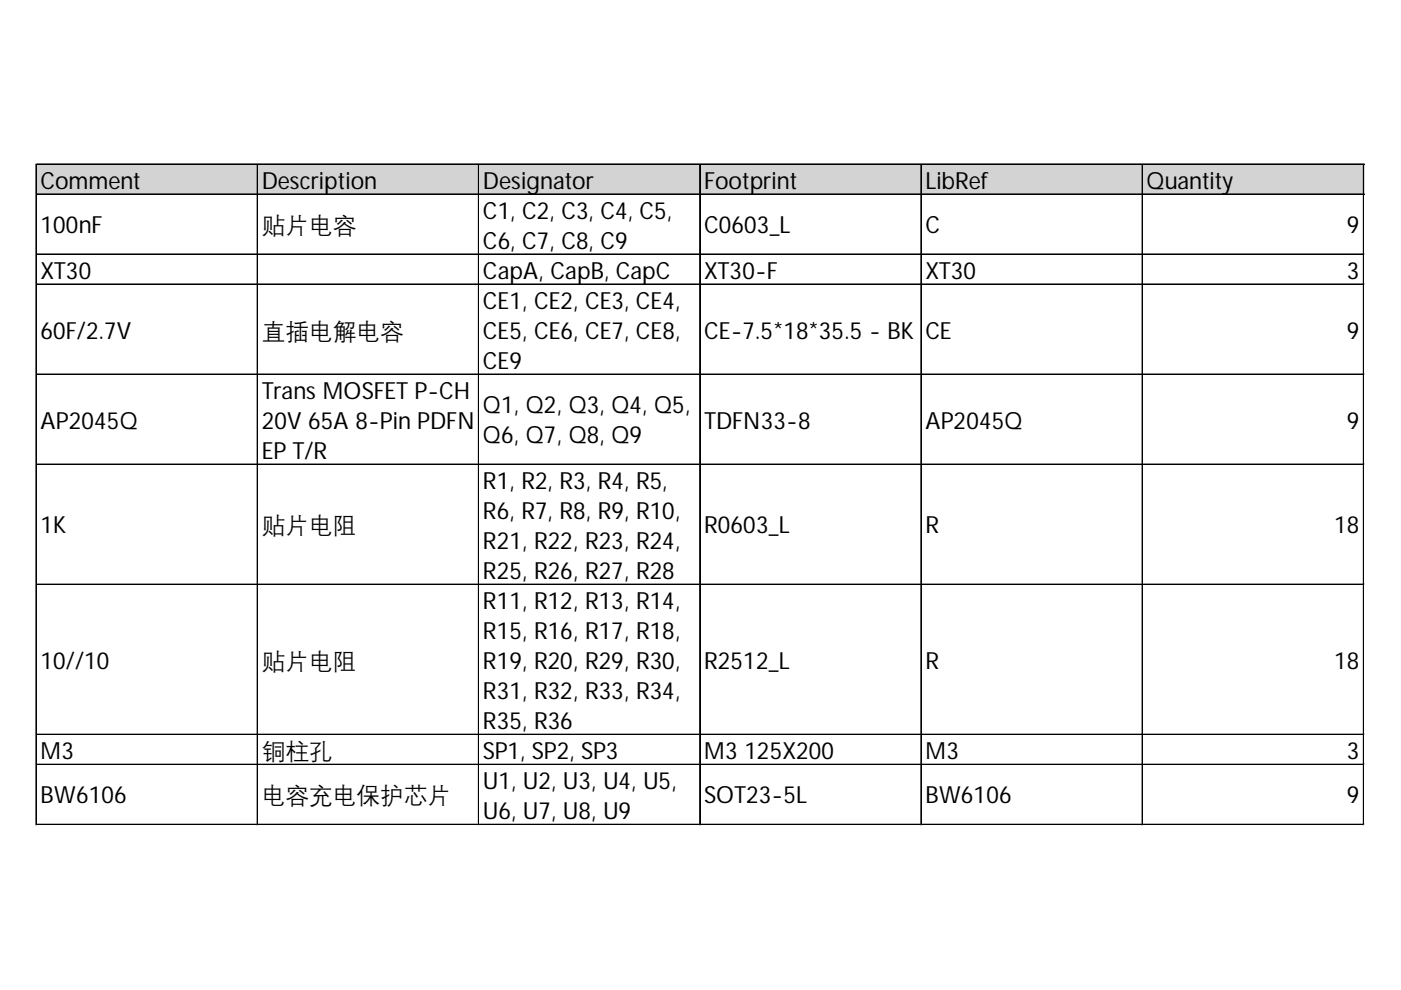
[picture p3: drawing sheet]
<svg xmlns="http://www.w3.org/2000/svg" width="297mm" height="210mm" viewBox="0 0 297 210" stroke-linecap="round" stroke-linejoin="round" font-family="sans-serif">
<defs><g id="words">
<g font-size="5">
<text x="8.6" y="40">Comment</text>
<text x="55.5" y="40">Description</text>
<text x="102.4" y="40">Designator</text>
<text x="149.3" y="40">Footprint</text>
<text x="196.2" y="40">LibRef</text>
<text x="243.1" y="40">Quantity</text>
<text x="102.4" y="46.3">C1, C2, C3, C4, C5,</text>
<text x="8.6" y="49.4">100nF</text>
<text x="55.5" y="49.4">贴片电容</text>
<text x="102.4" y="52.7">C6, C7, C8, C9</text>
<text x="149.3" y="49.4">C0603_L</text>
<text x="196.2" y="49.4">C</text>
<text x="285.6" y="49.4">9</text>
<text x="8.6" y="59.1">XT30</text>
<text x="102.4" y="59.1">CapA, CapB, CapC</text>
<text x="149.3" y="59.1">XT30-F</text>
<text x="196.2" y="59.1">XT30</text>
<text x="285.6" y="59.1">3</text>
<text x="102.4" y="65.4">CE1, CE2, CE3, CE4,</text>
<text x="8.6" y="71.8">60F/2.7V</text>
<text x="55.5" y="71.8">直插电解电容</text>
<text x="102.4" y="71.8">CE5, CE6, CE7, CE8,</text>
<text x="149.3" y="71.8">CE-7.5*18*35.5 - BK</text>
<text x="196.2" y="71.8">CE</text>
<text x="285.6" y="71.8">9</text>
<text x="102.4" y="78.2">CE9</text>
<text x="55.5" y="84.5">Trans MOSFET P-CH</text>
<text x="102.4" y="87.6">Q1, Q2, Q3, Q4, Q5,</text>
<text x="8.6" y="90.9">AP2045Q</text>
<text x="55.5" y="90.9">20V 65A 8-Pin PDFN</text>
<text x="102.4" y="94">Q6, Q7, Q8, Q9</text>
<text x="149.3" y="90.9">TDFN33-8</text>
<text x="196.2" y="90.9">AP2045Q</text>
<text x="285.6" y="90.9">9</text>
<text x="55.5" y="97.2">EP T/R</text>
<text x="102.4" y="103.6">R1, R2, R3, R4, R5,</text>
<text x="8.6" y="113.1">1K</text>
<text x="55.5" y="113.1">贴片电阻</text>
<text x="102.4" y="110">R6, R7, R8, R9, R10,</text>
<text x="149.3" y="113.1">R0603_L</text>
<text x="196.2" y="113.1">R</text>
<text x="282.9" y="113.1">18</text>
<text x="102.4" y="116.3">R21, R22, R23, R24,</text>
<text x="102.4" y="122.7">R25, R26, R27, R28</text>
<text x="102.4" y="129.1">R11, R12, R13, R14,</text>
<text x="102.4" y="135.4">R15, R16, R17, R18,</text>
<text x="8.6" y="141.8">10//10</text>
<text x="55.5" y="141.8">贴片电阻</text>
<text x="102.4" y="141.8">R19, R20, R29, R30,</text>
<text x="149.3" y="141.8">R2512_L</text>
<text x="196.2" y="141.8">R</text>
<text x="282.9" y="141.8">18</text>
<text x="102.4" y="148.2">R31, R32, R33, R34,</text>
<text x="102.4" y="154.5">R35, R36</text>
<text x="8.6" y="160.9">M3</text>
<text x="55.5" y="160.9">铜柱孔</text>
<text x="102.4" y="160.9">SP1, SP2, SP3</text>
<text x="149.3" y="160.9">M3</text>
<text x="157.8" y="160.9">125X200</text>
<text x="196.2" y="160.9">M3</text>
<text x="285.6" y="160.9">3</text>
<text x="102.4" y="167.2">U1, U2, U3, U4, U5,</text>
<text x="8.6" y="170.3">BW6106</text>
<text x="55.5" y="170.3">电容充电保护芯片</text>
<text x="102.4" y="173.6">U6, U7, U8, U9</text>
<text x="149.3" y="170.3">SOT23-5L</text>
<text x="196.2" y="170.3">BW6106</text>
<text x="285.6" y="170.3">9</text>
</g>
</g></defs>
<path d="M7.8 34.9h281.5v6.4h-281.5z" fill="#d3d3d3"/>
<g fill="none" stroke="#000" stroke-width=".21">
<path d="M7.6 34.8v140.1M7.7 34.8v140.1M7.8 34.8h281.4M7.8 34.9h281.4M54.5 34.9v140M54.6 34.9v140M101.4 34.9v140M101.5 34.9v140M148.3 34.9v140M148.4 34.9v140M195.2 34.9v140M195.3 34.9v140"/>
<path d="M242.1 34.9v140M242.2 34.9v140M289.1 34.9v140M7.8 41.1h281.4M7.8 41.2h281.4M7.8 53.8h281.4M7.8 53.9h281.4M7.8 60.2h281.4M7.8 60.3h281.4M7.8 79.3h281.4M7.8 79.4h281.4M7.8 98.4h281.4"/>
<path d="M7.8 98.5h281.4M7.8 123.8h281.4M7.8 123.9h281.4M7.8 155.7h281.4M7.8 155.8h281.4M7.8 162h281.4M7.8 162.1h281.4M7.8 174.8h281.4"/>
</g>
<path d="M7.6 174.9v.1" fill="none" stroke="#d4d4d4" stroke-width=".21"/>
<path d="M7.6 174.9l.2 .1z" fill="#d4d4d4"/>
<path d="M54.5 174.9v.1" fill="none" stroke="#d4d4d4" stroke-width=".21"/>
<path d="M54.5 174.9l.2 .1z" fill="#d4d4d4"/>
<path d="M101.4 174.9v.1" fill="none" stroke="#d4d4d4" stroke-width=".21"/>
<path d="M101.4 174.9l.2 .1z" fill="#d4d4d4"/>
<path d="M148.3 174.9v.1" fill="none" stroke="#d4d4d4" stroke-width=".21"/>
<path d="M148.3 174.9l.2 .1z" fill="#d4d4d4"/>
<path d="M195.2 174.9v.1" fill="none" stroke="#d4d4d4" stroke-width=".21"/>
<path d="M195.2 174.9l.2 .1z" fill="#d4d4d4"/>
<path d="M242.1 174.9v.1" fill="none" stroke="#d4d4d4" stroke-width=".21"/>
<path d="M242.1 174.9l.2 .1z" fill="#d4d4d4"/>
<path d="M289.1 174.9v.1" fill="none" stroke="#d4d4d4" stroke-width=".21"/>
<path d="M289.1 174.9l.1 .1z" fill="#d4d4d4"/>
<path d="M289.2 53.8h.1" fill="none" stroke="#d4d4d4" stroke-width=".21"/>
<path d="M289.2 53.8l.1 .2z" fill="#d4d4d4"/>
<path d="M289.2 60.2h.1" fill="none" stroke="#d4d4d4" stroke-width=".21"/>
<path d="M289.2 60.2l.1 .2z" fill="#d4d4d4"/>
<path d="M289.2 79.3h.1" fill="none" stroke="#d4d4d4" stroke-width=".21"/>
<path d="M289.2 79.3l.1 .2z" fill="#d4d4d4"/>
<path d="M289.2 98.4h.1" fill="none" stroke="#d4d4d4" stroke-width=".21"/>
<path d="M289.2 98.4l.1 .2z" fill="#d4d4d4"/>
<path d="M289.2 123.8h.1" fill="none" stroke="#d4d4d4" stroke-width=".21"/>
<path d="M289.2 123.8l.1 .2z" fill="#d4d4d4"/>
<path d="M289.2 155.7h.1" fill="none" stroke="#d4d4d4" stroke-width=".21"/>
<path d="M289.2 155.7l.1 .2z" fill="#d4d4d4"/>
<path d="M289.2 162h.1" fill="none" stroke="#d4d4d4" stroke-width=".21"/>
<path d="M289.2 162l.1 .2z" fill="#d4d4d4"/>
<path d="M289.2 174.8h.1" fill="none" stroke="#d4d4d4" stroke-width=".21"/>
<path d="M289.2 174.8l.1 .1z" fill="#d4d4d4"/>
<use href="#words"/>
</svg>
